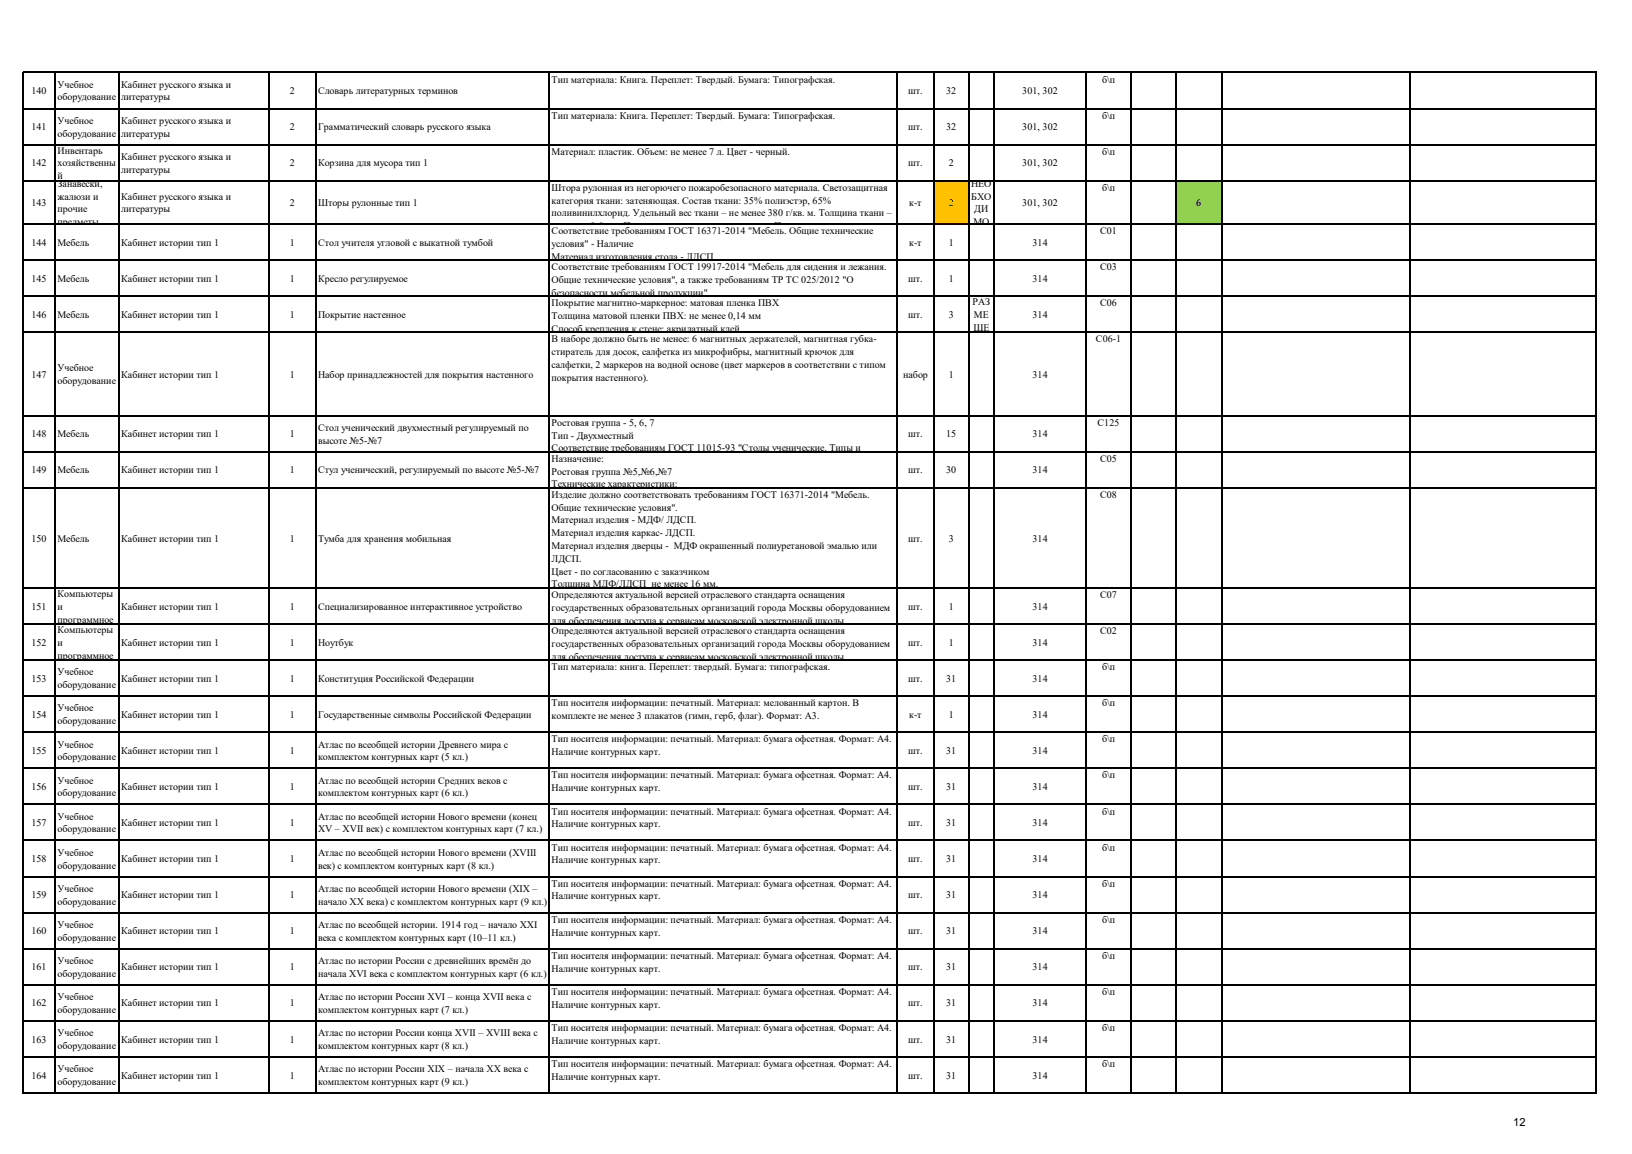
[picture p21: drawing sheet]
<svg xmlns="http://www.w3.org/2000/svg" width="297mm" height="210mm" viewBox="0 0 297 210" stroke-linecap="round" stroke-linejoin="round" font-family="sans-serif">
<defs><g id="words">
<text font-size="2" x="275.4" y="205">12</text>
<g font-size="1.8">
<text x="5.7" y="17.1">140</text>
<text x="10.5" y="16">Учебное</text>
<text x="22.1" y="16">Кабинет русского языка и</text>
<text x="52.8" y="17.1">2</text>
<text x="57.9" y="17.1">Словарь литературных терминов</text>
<text x="100.4" y="15">Тип материала: Книга. Переплет: Твердый. Бумага: Типографская.</text>
<text x="165.3" y="17.1">шт.</text>
<text x="172.2" y="17.1">32</text>
<text x="186" y="17.1">301, 302</text>
<text x="200.6" y="15">б\п</text>
<text x="5.7" y="23.7">141</text>
<text x="10.5" y="18.3">оборудование</text>
<text x="10.5" y="22.5">Учебное</text>
<text x="22.1" y="18.3">литературы</text>
<text x="22.1" y="22.5">Кабинет русского языка и</text>
<text x="52.8" y="23.7">2</text>
<text x="57.9" y="23.7">Грамматический словарь русского языка</text>
<text x="100.4" y="21.6">Тип материала: Книга. Переплет: Твердый. Бумага: Типографская.</text>
<text x="165.3" y="23.7">шт.</text>
<text x="172.2" y="23.7">32</text>
<text x="186" y="23.7">301, 302</text>
<text x="200.6" y="21.6">б\п</text>
<text x="10.5" y="24.9">оборудование</text>
<text x="10.5" y="27.9">Инвентарь</text>
<text x="22.1" y="24.9">литературы</text>
<text x="22.1" y="29.1">Кабинет русского языка и</text>
<text x="100.4" y="28.2">Материал: пластик. Объем: не менее 7 л. Цвет - черный.</text>
<text x="200.6" y="28.2">б\п</text>
<text x="5.7" y="30.3">142</text>
<text x="10.5" y="30.3">хозяйственны</text>
<text x="10.5" y="32.6">й</text>
<text x="10.5" y="34">Занавески,</text>
<text x="22.1" y="31.4">литературы</text>
<text x="52.8" y="30.3">2</text>
<text x="57.9" y="30.3">Корзина для мусора тип 1</text>
<text x="100.4" y="34.7">Штора рулонная из негорючего пожаробезопасного материала. Светозащитная</text>
<text x="165.3" y="30.3">шт.</text>
<text x="172.7" y="30.3">2</text>
<text x="176.7" y="34">НЕО</text>
<text x="186" y="30.3">301, 302</text>
<text x="200.6" y="34.7">б\п</text>
<text x="5.7" y="37.5">143</text>
<text x="10.5" y="36.3">жалюзи и</text>
<text x="10.5" y="38.7">прочие</text>
<text x="10.5" y="41">предметы</text>
<text x="22.1" y="36.3">Кабинет русского языка и</text>
<text x="22.1" y="38.7">литературы</text>
<text x="52.8" y="37.5">2</text>
<text x="57.9" y="37.5">Шторы рулонные тип 1</text>
<text x="100.4" y="37">категория ткани: затеняющая. Состав ткани: 35% полиэстэр, 65%</text>
<text x="100.4" y="39.4">поливинилхлорид. Удельный вес ткани – не менее 380 г/кв. м. Толщина ткани –</text>
<text x="100.4" y="41.7">не менее 0,6 мм. Покрытие штор - антистатическое. Проходимость светового</text>
<text x="165.5" y="37.5">к-т</text>
<text x="172.7" y="37.5">2</text>
<text x="176.8" y="36.3">БХО</text>
<text x="177.1" y="41">МО</text>
<text x="177.3" y="38.7">ДИ</text>
<text x="186" y="37.5">301, 302</text>
<text x="217.7" y="37.5">6</text>
<text x="5.7" y="44.7">144</text>
<text x="10.5" y="44.7">Мебель</text>
<text x="22.1" y="44.7">Кабинет истории тип 1</text>
<text x="52.8" y="44.7">1</text>
<text x="57.9" y="44.7">Стол учителя угловой с выкатной тумбой</text>
<text x="100.4" y="42.6">Cоответствие требованиям ГОСТ 16371-2014 &quot;Мебель. Общие технические</text>
<text x="100.4" y="44.9">условия&quot; - Наличие</text>
<text x="100.4" y="47.3">Материал изготовления стола - ЛДСП</text>
<text x="165.5" y="44.7">к-т</text>
<text x="172.7" y="44.7">1</text>
<text x="187.9" y="44.7">314</text>
<text x="200.2" y="42.6">С01</text>
<text x="5.7" y="51.3">145</text>
<text x="10.5" y="51.3">Мебель</text>
<text x="22.1" y="51.3">Кабинет истории тип 1</text>
<text x="52.8" y="51.3">1</text>
<text x="57.9" y="51.3">Кресло регулируемое</text>
<text x="100.4" y="49.2">Cоответствие требованиям ГОСТ 19917-2014 &quot;Мебель для сидения и лежания.</text>
<text x="100.4" y="51.5">Общие технические условия&quot;, а также требованиям ТР ТС 025/2012 &quot;О</text>
<text x="100.4" y="53.8">безопасности мебельной продукции&quot;</text>
<text x="165.3" y="51.3">шт.</text>
<text x="172.7" y="51.3">1</text>
<text x="187.9" y="51.3">314</text>
<text x="200.2" y="49.2">С03</text>
<text x="5.7" y="57.8">146</text>
<text x="10.5" y="57.8">Мебель</text>
<text x="22.1" y="57.8">Кабинет истории тип 1</text>
<text x="52.8" y="57.8">1</text>
<text x="57.9" y="57.8">Покрытие настенное</text>
<text x="100.4" y="55.7">Покрытие магнитно-маркерное: матовая пленка ПВХ</text>
<text x="100.4" y="58">Толщина матовой пленки ПВХ: не менее 0,14 мм</text>
<text x="165.3" y="57.8">шт.</text>
<text x="172.7" y="57.8">3</text>
<text x="177" y="55.5">РАЗ</text>
<text x="177.2" y="57.8">МЕ</text>
<text x="187.9" y="57.8">314</text>
<text x="200.2" y="55.7">С06</text>
<text x="100.4" y="60.4">Способ крепления к стене: акрилатный клей</text>
<text x="100.4" y="62.3">В наборе должно быть не менее: 6 магнитных держателей, магнитная губка-</text>
<text x="100.4" y="64.6">стиратель для досок, салфетка из микрофибры, магнитный крючок для</text>
<text x="177.1" y="60.2">ЩЕ</text>
<text x="199.5" y="62.3">С06-1</text>
<text x="5.7" y="68.7">147</text>
<text x="10.5" y="67.5">Учебное</text>
<text x="10.5" y="69.9">оборудование</text>
<text x="22.1" y="68.7">Кабинет истории тип 1</text>
<text x="52.8" y="68.7">1</text>
<text x="57.9" y="68.7">Набор принадлежностей для покрытия настенного</text>
<text x="100.4" y="66.9">салфетки, 2 маркеров на водной основе (цвет маркеров в соответствии с типом</text>
<text x="100.4" y="69.3">покрытия настенного).</text>
<text x="164.4" y="68.7">набор</text>
<text x="172.7" y="68.7">1</text>
<text x="187.9" y="68.7">314</text>
<text x="100.4" y="77.5">Ростовая группа - 5, 6, 7</text>
<text x="199.8" y="77.5">С125</text>
<text x="5.7" y="79.6">148</text>
<text x="10.5" y="79.6">Мебель</text>
<text x="22.1" y="79.6">Кабинет истории тип 1</text>
<text x="52.8" y="79.6">1</text>
<text x="57.9" y="78.4">Стол ученический двухместный регулируемый по</text>
<text x="57.9" y="80.7">высоте №5-№7</text>
<text x="100.4" y="79.8">Тип - Двухместный</text>
<text x="100.4" y="82.1">Соответствие требованиям ГОСТ 11015-93 &quot;Столы ученические. Типы и</text>
<text x="165.3" y="79.6">шт.</text>
<text x="172.2" y="79.6">15</text>
<text x="187.9" y="79.6">314</text>
<text x="5.7" y="86.2">149</text>
<text x="10.5" y="86.2">Мебель</text>
<text x="22.1" y="86.2">Кабинет истории тип 1</text>
<text x="52.8" y="86.2">1</text>
<text x="57.9" y="86.2">Стул ученический, регулируемый по высоте №5-№7</text>
<text x="100.4" y="84">Назначение:</text>
<text x="100.4" y="86.4">Ростовая группа №5,№6,№7</text>
<text x="100.4" y="88.7">Технические характеристики:</text>
<text x="165.3" y="86.2">шт.</text>
<text x="172.2" y="86.2">30</text>
<text x="187.9" y="86.2">314</text>
<text x="200.2" y="84">С05</text>
<text x="100.4" y="90.6">Изделие должно соответствовать требованиям ГОСТ 16371-2014 &quot;Мебель.</text>
<text x="100.4" y="92.9">Общие технические условия&quot;.</text>
<text x="100.4" y="95.3">Материал изделия - МДФ/ ЛДСП.</text>
<text x="200.2" y="90.6">С08</text>
<text x="5.7" y="98.6">150</text>
<text x="10.5" y="98.6">Мебель</text>
<text x="22.1" y="98.6">Кабинет истории тип 1</text>
<text x="52.8" y="98.6">1</text>
<text x="57.9" y="98.6">Тумба для хранения мобильная</text>
<text x="100.4" y="97.6">Материал изделия каркас- ЛДСП.</text>
<text x="100.4" y="99.9">Материал изделия дверцы - МДФ окрашенный полиуретановой эмалью или</text>
<text x="165.3" y="98.6">шт.</text>
<text x="172.7" y="98.6">3</text>
<text x="187.9" y="98.6">314</text>
<text x="100.4" y="102.3">ЛДСП.</text>
<text x="100.4" y="104.6">Цвет - по согласованию с заказчиком</text>
<text x="100.4" y="106.9">Толщина МДФ/ЛДСП не менее 16 мм.</text>
<text x="5.7" y="111">151</text>
<text x="10.5" y="108.6">Компьютеры</text>
<text x="10.5" y="111">и</text>
<text x="10.5" y="113.3">программное</text>
<text x="22.1" y="111">Кабинет истории тип 1</text>
<text x="52.8" y="111">1</text>
<text x="57.9" y="111">Специализированное интерактивное устройство</text>
<text x="100.4" y="108.9">Определяются актуальной версией отраслевого стандарта оснащения</text>
<text x="100.4" y="111.2">государственных образовательных организаций города Москвы оборудованием</text>
<text x="100.4" y="113.5">для обеспечения доступа к сервисам московской электронной школы</text>
<text x="165.3" y="111">шт.</text>
<text x="172.7" y="111">1</text>
<text x="187.9" y="111">314</text>
<text x="200.2" y="108.9">С07</text>
<text x="5.7" y="117.5">152</text>
<text x="10.5" y="115.2">Компьютеры</text>
<text x="10.5" y="117.5">и</text>
<text x="10.5" y="119.9">программное</text>
<text x="22.1" y="117.5">Кабинет истории тип 1</text>
<text x="52.8" y="117.5">1</text>
<text x="57.9" y="117.5">Ноутбук</text>
<text x="100.4" y="115.4">Определяются актуальной версией отраслевого стандарта оснащения</text>
<text x="100.4" y="117.8">государственных образовательных организаций города Москвы оборудованием</text>
<text x="165.3" y="117.5">шт.</text>
<text x="172.7" y="117.5">1</text>
<text x="187.9" y="117.5">314</text>
<text x="200.2" y="115.4">С02</text>
<text x="5.7" y="124.1">153</text>
<text x="10.5" y="122.9">Учебное</text>
<text x="10.5" y="125.2">оборудование</text>
<text x="22.1" y="124.1">Кабинет истории тип 1</text>
<text x="52.8" y="124.1">1</text>
<text x="57.9" y="124.1">Конституция Российской Федерации</text>
<text x="100.4" y="120.1">для обеспечения доступа к сервисам московской электронной школы</text>
<text x="100.4" y="122">Тип материала: книга. Переплет: твердый. Бумага: типографская.</text>
<text x="165.3" y="124.1">шт.</text>
<text x="172.2" y="124.1">31</text>
<text x="187.9" y="124.1">314</text>
<text x="200.6" y="122">б\п</text>
<text x="5.7" y="130.7">154</text>
<text x="10.5" y="129.5">Учебное</text>
<text x="10.5" y="131.8">оборудование</text>
<text x="22.1" y="130.7">Кабинет истории тип 1</text>
<text x="52.8" y="130.7">1</text>
<text x="57.9" y="130.7">Государственные символы Российской Федерации</text>
<text x="100.4" y="128.5">Тип носителя информации: печатный. Материал: мелованный картон. В</text>
<text x="100.4" y="130.9">комплекте не менее 3 плакатов (гимн, герб, флаг). Формат: А3.</text>
<text x="165.5" y="130.7">к-т</text>
<text x="172.7" y="130.7">1</text>
<text x="187.9" y="130.7">314</text>
<text x="200.6" y="128.5">б\п</text>
<text x="5.7" y="137.2">155</text>
<text x="10.5" y="136">Учебное</text>
<text x="22.1" y="137.2">Кабинет истории тип 1</text>
<text x="52.8" y="137.2">1</text>
<text x="57.9" y="136">Атлас по всеобщей истории Древнего мира с</text>
<text x="100.4" y="135.1">Тип носителя информации: печатный. Материал: бумага офсетная. Формат: А4.</text>
<text x="100.4" y="137.4">Наличие контурных карт.</text>
<text x="165.3" y="137.2">шт.</text>
<text x="172.2" y="137.2">31</text>
<text x="187.9" y="137.2">314</text>
<text x="200.6" y="135.1">б\п</text>
<text x="5.7" y="143.8">156</text>
<text x="10.5" y="138.4">оборудование</text>
<text x="10.5" y="142.6">Учебное</text>
<text x="22.1" y="143.8">Кабинет истории тип 1</text>
<text x="52.8" y="143.8">1</text>
<text x="57.9" y="138.4">комплектом контурных карт (5 кл.)</text>
<text x="57.9" y="142.6">Атлас по всеобщей истории Средних веков с</text>
<text x="100.4" y="141.7">Тип носителя информации: печатный. Материал: бумага офсетная. Формат: А4.</text>
<text x="165.3" y="143.8">шт.</text>
<text x="172.2" y="143.8">31</text>
<text x="187.9" y="143.8">314</text>
<text x="200.6" y="141.7">б\п</text>
<text x="10.5" y="144.9">оборудование</text>
<text x="10.5" y="149.2">Учебное</text>
<text x="57.9" y="144.9">комплектом контурных карт (6 кл.)</text>
<text x="57.9" y="149.2">Атлас по всеобщей истории Нового времени (конец</text>
<text x="100.4" y="144">Наличие контурных карт.</text>
<text x="100.4" y="148.2">Тип носителя информации: печатный. Материал: бумага офсетная. Формат: А4.</text>
<text x="200.6" y="148.2">б\п</text>
<text x="5.7" y="150.4">157</text>
<text x="10.5" y="151.5">оборудование</text>
<text x="10.5" y="155.7">Учебное</text>
<text x="22.1" y="150.4">Кабинет истории тип 1</text>
<text x="52.8" y="150.4">1</text>
<text x="57.9" y="151.5">XV – XVII век) с комплектом контурных карт (7 кл.)</text>
<text x="57.9" y="155.7">Атлас по всеобщей истории Нового времени (XVIII</text>
<text x="100.4" y="150.6">Наличие контурных карт.</text>
<text x="100.4" y="154.8">Тип носителя информации: печатный. Материал: бумага офсетная. Формат: А4.</text>
<text x="165.3" y="150.4">шт.</text>
<text x="172.2" y="150.4">31</text>
<text x="187.9" y="150.4">314</text>
<text x="200.6" y="154.8">б\п</text>
<text x="5.7" y="156.9">158</text>
<text x="10.5" y="158.1">оборудование</text>
<text x="22.1" y="156.9">Кабинет истории тип 1</text>
<text x="52.8" y="156.9">1</text>
<text x="57.9" y="158.1">век) с комплектом контурных карт (8 кл.)</text>
<text x="100.4" y="157.1">Наличие контурных карт.</text>
<text x="100.4" y="161.4">Тип носителя информации: печатный. Материал: бумага офсетная. Формат: А4.</text>
<text x="165.3" y="156.9">шт.</text>
<text x="172.2" y="156.9">31</text>
<text x="187.9" y="156.9">314</text>
<text x="200.6" y="161.4">б\п</text>
<text x="5.7" y="163.5">159</text>
<text x="10.5" y="162.3">Учебное</text>
<text x="10.5" y="164.6">оборудование</text>
<text x="22.1" y="163.5">Кабинет истории тип 1</text>
<text x="52.8" y="163.5">1</text>
<text x="57.9" y="162.3">Атлас по всеобщей истории Нового времени (XIX –</text>
<text x="57.9" y="164.6">начало XX века) с комплектом контурных карт (9 кл.)</text>
<text x="100.4" y="163.7">Наличие контурных карт.</text>
<text x="100.4" y="167.9">Тип носителя информации: печатный. Материал: бумага офсетная. Формат: А4.</text>
<text x="165.3" y="163.5">шт.</text>
<text x="172.2" y="163.5">31</text>
<text x="187.9" y="163.5">314</text>
<text x="200.6" y="167.9">б\п</text>
<text x="5.7" y="170">160</text>
<text x="10.5" y="168.9">Учебное</text>
<text x="10.5" y="171.2">оборудование</text>
<text x="22.1" y="170">Кабинет истории тип 1</text>
<text x="52.8" y="170">1</text>
<text x="57.9" y="168.9">Атлас по всеобщей истории. 1914 год – начало XXI</text>
<text x="57.9" y="171.2">века с комплектом контурных карт (10–11 кл.)</text>
<text x="100.4" y="170.3">Наличие контурных карт.</text>
<text x="165.3" y="170">шт.</text>
<text x="172.2" y="170">31</text>
<text x="187.9" y="170">314</text>
<text x="5.7" y="176.6">161</text>
<text x="10.5" y="175.4">Учебное</text>
<text x="10.5" y="177.7">оборудование</text>
<text x="22.1" y="176.6">Кабинет истории тип 1</text>
<text x="52.8" y="176.6">1</text>
<text x="57.9" y="175.4">Атлас по истории России с древнейших времён до</text>
<text x="57.9" y="177.7">начала XVI века с комплектом контурных карт (6 кл.)</text>
<text x="100.4" y="174.5">Тип носителя информации: печатный. Материал: бумага офсетная. Формат: А4.</text>
<text x="100.4" y="176.8">Наличие контурных карт.</text>
<text x="165.3" y="176.6">шт.</text>
<text x="172.2" y="176.6">31</text>
<text x="187.9" y="176.6">314</text>
<text x="200.6" y="174.5">б\п</text>
<text x="5.7" y="183.2">162</text>
<text x="10.5" y="182">Учебное</text>
<text x="10.5" y="184.3">оборудование</text>
<text x="22.1" y="183.2">Кабинет истории тип 1</text>
<text x="52.8" y="183.2">1</text>
<text x="57.9" y="182">Атлас по истории России XVI – конца XVII века с</text>
<text x="57.9" y="184.3">комплектом контурных карт (7 кл.)</text>
<text x="100.4" y="181.1">Тип носителя информации: печатный. Материал: бумага офсетная. Формат: А4.</text>
<text x="100.4" y="183.4">Наличие контурных карт.</text>
<text x="165.3" y="183.2">шт.</text>
<text x="172.2" y="183.2">31</text>
<text x="187.9" y="183.2">314</text>
<text x="200.6" y="181.1">б\п</text>
<text x="5.7" y="189.7">163</text>
<text x="10.5" y="188.5">Учебное</text>
<text x="10.5" y="190.9">оборудование</text>
<text x="22.1" y="189.7">Кабинет истории тип 1</text>
<text x="52.8" y="189.7">1</text>
<text x="57.9" y="188.5">Атлас по истории России конца XVII – XVIII века с</text>
<text x="57.9" y="190.9">комплектом контурных карт (8 кл.)</text>
<text x="100.4" y="187.6">Тип носителя информации: печатный. Материал: бумага офсетная. Формат: А4.</text>
<text x="100.4" y="189.9">Наличие контурных карт.</text>
<text x="165.3" y="189.7">шт.</text>
<text x="172.2" y="189.7">31</text>
<text x="187.9" y="189.7">314</text>
<text x="200.6" y="187.6">б\п</text>
<text x="5.7" y="196.3">164</text>
<text x="10.5" y="195.1">Учебное</text>
<text x="10.5" y="197.4">оборудование</text>
<text x="22.1" y="196.3">Кабинет истории тип 1</text>
<text x="52.8" y="196.3">1</text>
<text x="57.9" y="195.1">Атлас по истории России XIX – начала XX века с</text>
<text x="57.9" y="197.4">комплектом контурных карт (9 кл.)</text>
<text x="100.4" y="194.2">Тип носителя информации: печатный. Материал: бумага офсетная. Формат: А4.</text>
<text x="100.4" y="196.5">Наличие контурных карт.</text>
<text x="165.3" y="196.3">шт.</text>
<text x="172.2" y="196.3">31</text>
<text x="187.9" y="196.3">314</text>
<text x="200.6" y="194.2">б\п</text>
</g>
</g></defs>
<path d="M169.9 32.9h6.4v7.9h-6.4z" fill-rule="evenodd" fill="#ffc000"/>
<path d="M214 32.9h8.3v7.9h-8.3z" fill-rule="evenodd" fill="#92d050"/>
<g fill="none" stroke="#000" stroke-width=".21">
<path d="M4.2 13.1v185.9M4.3 13.2h286.3M4.3 19.7h286.3M10.1 13.3v185.7M21.7 13.3v185.7M48.9 13.3v185.7M57.5 13.3v185.7M100 13.3v185.7M163.3 13.3v185.7M169.9 13.3v185.7M176.3 13.3v185.7M180.9 13.3v185.7"/>
<path d="M197.7 13.3v185.7M205.8 13.3v185.7M214 13.3v185.7M222.3 13.3v185.7M256.6 13.3v185.7M290.5 13.3v185.7M4.3 26.3h286.3M4.3 32.9h286.3M4.3 40.8h286.3M4.3 47.3h286.3M4.3 53.9h286.3M4.3 60.4h286.3"/>
<path d="M4.3 75.6h286.3M4.3 82.2h286.3M4.3 88.8h286.3M4.3 107h286.3M4.3 113.6h286.3M4.3 120.1h286.3M4.3 126.7h286.3M4.3 133.3h286.3M4.3 139.8h286.3M4.3 146.4h286.3M4.3 153h286.3M4.3 159.5h286.3"/>
<path d="M4.3 166.1h286.3M4.3 172.6h286.3M4.3 179.2h286.3M4.3 185.8h286.3M4.3 192.3h286.3M4.3 198.9h286.3"/>
</g>
<use href="#words"/>
</svg>
